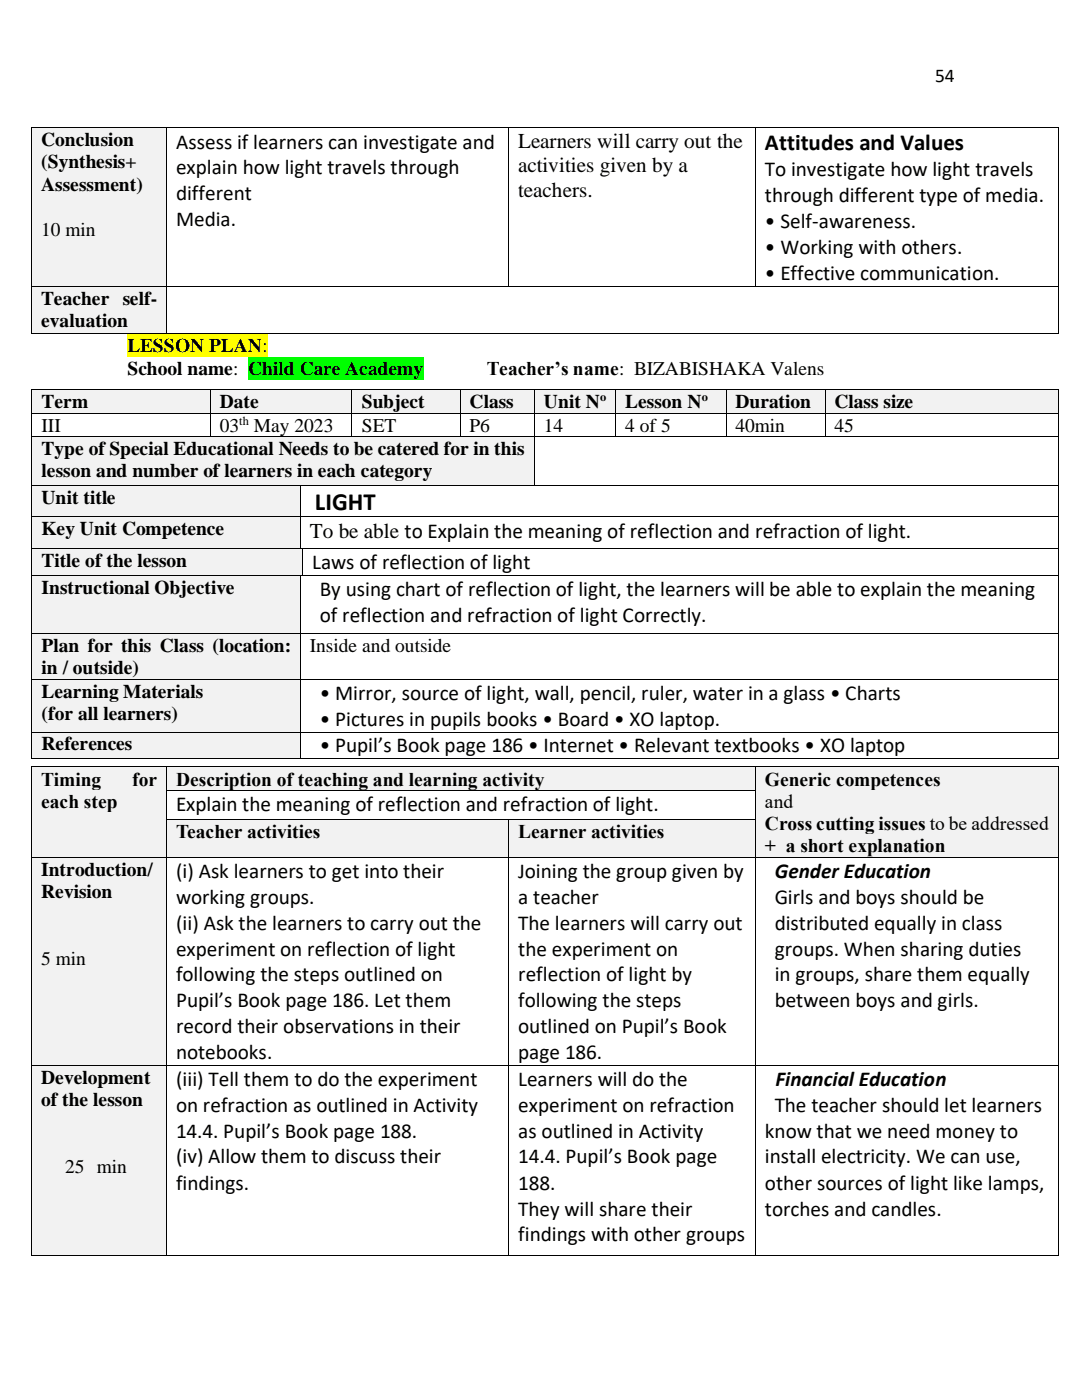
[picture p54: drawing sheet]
<svg xmlns="http://www.w3.org/2000/svg" width="216mm" height="279mm" viewBox="0 0 216 279" stroke-linecap="round" stroke-linejoin="round" font-family="sans-serif">
<defs><g id="words">
<text font-size="4.9" x="62.8" y="101.7">LIGHT</text>
<text font-size="4.6" x="152.6" y="29.9">Attitudes and Values</text>
<g font-size="4.2">
<text x="35.1" y="29.6">Assess if learners can investigate and</text>
<text x="103.4" y="29.6">Learners will carry out the</text>
<text x="35.1" y="34.8">explain how light travels through</text>
<text x="103.4" y="34.4">activities given by a</text>
<text x="152.6" y="35.2">To investigate how light travels</text>
<text x="35.1" y="40">different</text>
<text x="103.4" y="39.3">teachers.</text>
<text x="152.6" y="40.4">through different type of media.</text>
<text x="35.1" y="45.1">Media.</text>
<text x="152.6" y="45.5">• Self-awareness.</text>
<text x="152.6" y="50.7">• Working with others.</text>
<text x="152.6" y="55.8">• Effective communication.</text>
<text x="61.9" y="107.3">To be able to Explain the meaning of reflection and refraction of light.</text>
<text x="62.3" y="113.6">Laws of reflection of light</text>
<text x="63.8" y="118.9">By using chart of reflection of light, the learners will be able to explain the meaning</text>
<text x="63.8" y="124.1">of reflection and refraction of light Correctly.</text>
<text x="63.8" y="139.7">• Mirror, source of light, wall, pencil, ruler, water in a glass • Charts</text>
<text x="63.8" y="144.9">• Pictures in pupils books • Board • XO laptop.</text>
<text x="63.8" y="150.1">• Pupil’s Book page 186 • Internet • Relevant textbooks • XO laptop</text>
<text x="35.1" y="161.8">Explain the meaning of reflection and refraction of light.</text>
<text x="35.1" y="175.2">(i) Ask learners to get into their</text>
<text x="103.4" y="175.2">Joining the group given by</text>
<text x="154.6" y="175.2">Gender Education</text>
<text x="35.1" y="180.4">working groups.</text>
<text x="35.1" y="185.5">(ii) Ask the learners to carry out the</text>
<text x="103.4" y="180.4">a teacher</text>
<text x="103.4" y="185.5">The learners will carry out</text>
<text x="154.6" y="180.4">Girls and boys should be</text>
<text x="154.6" y="185.5">distributed equally in class</text>
<text x="35.1" y="190.7">experiment on reflection of light</text>
<text x="103.4" y="190.7">the experiment on</text>
<text x="154.6" y="190.7">groups. When sharing duties</text>
<text x="35.1" y="195.9">following the steps outlined on</text>
<text x="103.4" y="195.9">reflection of light by</text>
<text x="154.6" y="195.9">in groups, share them equally</text>
<text x="35.1" y="201.1">Pupil’s Book page 186. Let them</text>
<text x="103.4" y="201.1">following the steps</text>
<text x="154.6" y="201.1">between boys and girls.</text>
<text x="35.1" y="206.2">record their observations in their</text>
<text x="103.4" y="206.2">outlined on Pupil’s Book</text>
<text x="35.1" y="211.4">notebooks.</text>
<text x="103.4" y="211.4">page 186.</text>
<text x="35.1" y="216.8">(iii) Tell them to do the experiment</text>
<text x="35.1" y="221.9">on refraction as outlined in Activity</text>
<text x="103.4" y="216.8">Learners will do the</text>
<text x="103.4" y="221.9">experiment on refraction</text>
<text x="154.6" y="221.9">The teacher should let learners</text>
<text x="154.8" y="216.8">Financial Education</text>
<text x="35.1" y="227.1">14.4. Pupil’s Book page 188.</text>
<text x="103.4" y="227.1">as outlined in Activity</text>
<text x="152.6" y="227.1">know that we need money to</text>
<text x="35.1" y="232.2">(iv) Allow them to discuss their</text>
<text x="103.4" y="232.2">14.4. Pupil’s Book page</text>
<text x="152.6" y="232.2">install electricity. We can use,</text>
<text x="35.1" y="237.4">findings.</text>
<text x="103.4" y="237.4">188.</text>
<text x="152.6" y="237.4">other sources of light like lamps,</text>
<text x="103.4" y="242.6">They will share their</text>
<text x="152.6" y="242.6">torches and candles.</text>
<text x="103.4" y="247.7">findings with other groups</text>
</g>
<g font-size="3.9">
<text x="186.6" y="16.4">54</text>
<text x="8.2" y="29.2">Conclusion</text>
<text x="8.2" y="33.6">(Synthesis+</text>
<text x="8.2" y="38.1">Assessment)</text>
<text x="8.2" y="47">10 min</text>
<text x="8.2" y="60.8">Teacher self-</text>
<text x="8.2" y="65.3">evaluation</text>
<text x="25.4" y="70.3">LESSON PLAN:</text>
<text x="25.4" y="74.8">School name:</text>
<text x="49.5" y="74.8">Child Care Academy</text>
<text x="97.1" y="74.8">Teacher’s name: BIZABISHAKA Valens</text>
<text x="8.3" y="81.5">Term</text>
<text x="43.9" y="81.5">Date</text>
<text x="72.2" y="81.5">Subject</text>
<text x="93.7" y="81.5">Class</text>
<text x="108.5" y="81.5">Unit N</text>
<text x="124.8" y="81.5">Lesson N</text>
<text x="146.7" y="81.5">Duration</text>
<text x="166.5" y="81.5">Class size</text>
<text x="8.3" y="86.2">III</text>
<text x="43.9" y="86.2">03</text>
<text x="50.6" y="86.2">May 2023</text>
<text x="72.2" y="86.2">SET</text>
<text x="93.7" y="86.2">P6</text>
<text x="108.5" y="86.2">14</text>
<text x="124.8" y="86.2">4 of 5</text>
<text x="146.7" y="86.2">40min</text>
<text x="166.5" y="86.2">45</text>
<text x="8.3" y="90.8">Type of Special Educational Needs to be catered for in this</text>
<text x="8.3" y="95.3">lesson and number of learners in each category</text>
<text x="8.3" y="100.6">Unit title</text>
<text x="8.3" y="106.8">Key Unit Competence</text>
<text x="8.3" y="113.2">Title of the lesson</text>
<text x="8.3" y="118.5">Instructional Objective</text>
<text x="8.3" y="130.1">Plan for this Class (location:</text>
<text x="61.9" y="130.1">Inside and outside</text>
<text x="8.3" y="134.5">in / outside)</text>
<text x="8.3" y="139.2">Learning Materials</text>
<text x="8.3" y="143.7">(for all learners)</text>
<text x="8.3" y="149.7">References</text>
<text x="8.2" y="156.8">Timing</text>
<text x="8.2" y="161.2">each step</text>
<text x="26.4" y="156.8">for</text>
<text x="35.1" y="156.8">Description of teaching and learning activity</text>
<text x="152.6" y="156.8">Generic competences</text>
<text x="152.6" y="161.2">and</text>
<text x="35.1" y="167.3">Teacher activities</text>
<text x="103.4" y="167.3">Learner activities</text>
<text x="152.6" y="165.7">Cross cutting issues to be addressed</text>
<text x="152.6" y="170.1">+ a short explanation</text>
<text x="8.2" y="174.8">Introduction/</text>
<text x="8.2" y="179.3">Revision</text>
<text x="8.2" y="192.6">5 min</text>
<text x="8.2" y="216.3">Development</text>
<text x="8.2" y="220.7">of the lesson</text>
<text x="13" y="234.1">25 min</text>
</g>
<g font-size="2.5">
<text x="119.7" y="79.9">o</text>
<text x="140" y="79.9">o</text>
<text x="47.7" y="84.8">th</text>
</g>
</g></defs>
<path d="M25.4 66.7h28v4.5h-28z" fill-rule="evenodd" fill="#ff0"/>
<path d="M49.5 71.2h35v4.5h-35z" fill-rule="evenodd" fill="#0f0"/>
<g fill="#f2f2f2">
<path d="M6.4 77.9h35.4v4.5h-35.4z" fill-rule="evenodd"/>
<path d="M8.3 77.9h31.8v4.5h-31.8z" fill-rule="evenodd"/>
<path d="M42 77.9h28.1v4.5h-28.1z" fill-rule="evenodd"/>
<path d="M43.9 77.9h24.4v4.5h-24.4z" fill-rule="evenodd"/>
<path d="M70.3 77.9h21.5v4.5h-21.5z" fill-rule="evenodd"/>
<path d="M72.2 77.9h17.7v4.5h-17.7z" fill-rule="evenodd"/>
<path d="M91.9 77.9h14.6v4.5h-14.6z" fill-rule="evenodd"/>
<path d="M93.7 77.9h11v4.5h-11z" fill-rule="evenodd"/>
<path d="M106.7 77.9h16v4.5h-16z" fill-rule="evenodd"/>
<path d="M108.5 77.9h12.5v4.5h-12.5z" fill-rule="evenodd"/>
<path d="M122.9 77.9h21.9v4.5h-21.9z" fill-rule="evenodd"/>
<path d="M124.8 77.9h18.1v4.5h-18.1z" fill-rule="evenodd"/>
<path d="M145 77.9h19.6v4.5h-19.6z" fill-rule="evenodd"/>
<path d="M146.7 77.9h16v4.5h-16z" fill-rule="evenodd"/>
<path d="M164.7 77.9h46.4v4.5h-46.4z" fill-rule="evenodd"/>
<path d="M166.5 77.9h42.9v4.5h-42.9z" fill-rule="evenodd"/>
</g>
<g fill="#000">
<path d="M6.3 77.7h.1v.2h-.1z" fill-rule="evenodd"/>
<path d="M6.3 77.7h.1v.2h-.1z" fill-rule="evenodd"/>
<path d="M41.8 77.7h.2v.2h-.2z" fill-rule="evenodd"/>
<path d="M70.1 77.7h.2v.2h-.2z" fill-rule="evenodd"/>
<path d="M91.8 77.7h.1v.2h-.1z" fill-rule="evenodd"/>
<path d="M106.5 77.7h.2v.2h-.2z" fill-rule="evenodd"/>
<path d="M122.7 77.7h.2v.2h-.2z" fill-rule="evenodd"/>
<path d="M144.8 77.7h.2v.2h-.2z" fill-rule="evenodd"/>
<path d="M164.6 77.7h.1v.2h-.1z" fill-rule="evenodd"/>
<path d="M211.1 77.7h.2v.2h-.2z" fill-rule="evenodd"/>
<path d="M211.1 77.7h.2v.2h-.2z" fill-rule="evenodd"/>
<path d="M6.3 82.4h.1v.2h-.1z" fill-rule="evenodd"/>
<path d="M41.8 82.4h.2v.2h-.2z" fill-rule="evenodd"/>
<path d="M70.1 82.4h.2v.2h-.2z" fill-rule="evenodd"/>
<path d="M91.8 82.4h.1v.2h-.1z" fill-rule="evenodd"/>
<path d="M106.5 82.4h.2v.2h-.2z" fill-rule="evenodd"/>
<path d="M122.7 82.4h.2v.2h-.2z" fill-rule="evenodd"/>
<path d="M144.8 82.4h.2v.2h-.2z" fill-rule="evenodd"/>
<path d="M164.6 82.4h.1v.2h-.1z" fill-rule="evenodd"/>
<path d="M211.1 82.4h.2v.2h-.2z" fill-rule="evenodd"/>
</g>
<g fill="none" stroke="#000" stroke-width=".2">
<path d="M6.3 77.9v4.5M6.4 77.8h35.4M41.9 77.9v4.5M42 77.8h28.1M70.2 77.9v4.5M70.3 77.8h21.5M91.8 77.9v4.5M91.9 77.8h14.6M106.6 77.9v4.5M106.7 77.8h16M122.8 77.9v4.5M122.9 77.8h21.9"/>
<path d="M144.9 77.9v4.5M145 77.8h19.6M164.6 77.9v4.5M164.7 77.8h46.4M211.2 77.9v4.5M6.3 82.6v4.5M6.4 82.5h35.4M41.9 82.6v4.5M42 82.5h28.1M70.2 82.6v4.5M70.3 82.5h21.5M91.8 82.6v4.5"/>
<path d="M91.9 82.5h14.6M106.6 82.6v4.5M106.7 82.5h16M122.8 82.6v4.5M122.9 82.5h21.9M144.9 82.6v4.5M145 82.5h19.6M164.6 82.6v4.5M164.7 82.5h46.4M211.2 82.6v4.5"/>
</g>
<g fill="#f2f2f2">
<path d="M6.4 87.3h100.1v9.6h-100.1z" fill-rule="evenodd"/>
<path d="M8.3 87.3h96.4v4.4h-96.4z" fill-rule="evenodd"/>
<path d="M8.3 91.7h96.4v4.5h-96.4z" fill-rule="evenodd"/>
</g>
<g fill="#000">
<path d="M6.3 87.1h.1v.2h-.1z" fill-rule="evenodd"/>
<path d="M41.8 87.1h.2v.2h-.2z" fill-rule="evenodd"/>
<path d="M70.1 87.1h.2v.2h-.2z" fill-rule="evenodd"/>
<path d="M91.8 87.1h.1v.2h-.1z" fill-rule="evenodd"/>
<path d="M106.5 87.1h.2v.2h-.2z" fill-rule="evenodd"/>
<path d="M122.7 87.1h.2v.2h-.2z" fill-rule="evenodd"/>
<path d="M144.8 87.1h.2v.2h-.2z" fill-rule="evenodd"/>
<path d="M164.6 87.1h.1v.2h-.1z" fill-rule="evenodd"/>
<path d="M211.1 87.1h.2v.2h-.2z" fill-rule="evenodd"/>
</g>
<path d="M6.3 87.3v9.6M6.4 87.2h35.4M42 87.2h28.1M70.3 87.2h21.5M91.9 87.2h14.6M106.6 87.3v9.6M106.7 87.2h16M122.9 87.2h21.9M145 87.2h19.6M164.7 87.2h46.4M211.2 87.3v9.6" fill="none" stroke="#000" stroke-width=".2"/>
<g fill="#f2f2f2">
<path d="M6.4 97h53.5v6h-53.5z" fill-rule="evenodd"/>
<path d="M8.3 97h49.8v4.5h-49.8z" fill-rule="evenodd"/>
</g>
<g fill="#000">
<path d="M6.3 96.9h.1v.1h-.1z" fill-rule="evenodd"/>
<path d="M59.9 96.9h.2v.1h-.2z" fill-rule="evenodd"/>
<path d="M106.5 96.9h.2v.1h-.2z" fill-rule="evenodd"/>
<path d="M211.1 96.9h.2v.1h-.2z" fill-rule="evenodd"/>
</g>
<path d="M6.3 97v6M6.4 97h53.5M60 97v6M60.1 97h46.4M106.7 97h104.4M211.2 97v6" fill="none" stroke="#000" stroke-width=".2"/>
<g fill="#f2f2f2">
<path d="M6.4 103.2h53.5v6.2h-53.5z" fill-rule="evenodd"/>
<path d="M8.3 103.2h49.8v4.5h-49.8z" fill-rule="evenodd"/>
</g>
<g fill="#000">
<path d="M6.3 103h.1v.2h-.1z" fill-rule="evenodd"/>
<path d="M59.9 103h.2v.2h-.2z" fill-rule="evenodd"/>
<path d="M211.1 103h.2v.2h-.2z" fill-rule="evenodd"/>
</g>
<path d="M6.3 103.2v6.2M6.4 103.1h53.5M60 103.2v6.2M60.1 103.1h151M211.2 103.2v6.2" fill="none" stroke="#000" stroke-width=".2"/>
<g fill="#f2f2f2">
<path d="M6.4 109.6h53.9v5.2h-53.9z" fill-rule="evenodd"/>
<path d="M8.3 109.6h50.1v4.5h-50.1z" fill-rule="evenodd"/>
</g>
<g fill="#000">
<path d="M6.3 109.4h.1v.2h-.1z" fill-rule="evenodd"/>
<path d="M59.9 109.4h.2v.2h-.2z" fill-rule="evenodd"/>
<path d="M60.1 109.4h.2v.2h-.2z" fill-rule="evenodd"/>
<path d="M60.3 109.4h.1v.2h-.1z" fill-rule="evenodd"/>
<path d="M211.1 109.4h.2v.2h-.2z" fill-rule="evenodd"/>
</g>
<path d="M6.3 109.6v5.2M6.4 109.5h53.5M60.4 109.6v5.2M60.4 109.5h150.7M211.2 109.6v5.2" fill="none" stroke="#000" stroke-width=".2"/>
<g fill="#f2f2f2">
<path d="M6.4 115h53.5v11.3h-53.5z" fill-rule="evenodd"/>
<path d="M8.3 115h49.8v4.4h-49.8z" fill-rule="evenodd"/>
</g>
<g fill="#000">
<path d="M6.3 114.8h.1v.2h-.1z" fill-rule="evenodd"/>
<path d="M59.9 114.8h.2v.2h-.2z" fill-rule="evenodd"/>
<path d="M60.1 114.8h.2v.2h-.2z" fill-rule="evenodd"/>
<path d="M60.3 114.8h.1v.2h-.1z" fill-rule="evenodd"/>
<path d="M211.1 114.8h.2v.2h-.2z" fill-rule="evenodd"/>
</g>
<path d="M6.3 115v11.3M6.4 114.9h53.5M60 115v11.3M60.4 114.9h150.7M211.2 115v11.3" fill="none" stroke="#000" stroke-width=".2"/>
<g fill="#f2f2f2">
<path d="M6.4 126.5h53.5v8.9h-53.5z" fill-rule="evenodd"/>
<path d="M8.3 126.5h49.8v4.5h-49.8z" fill-rule="evenodd"/>
<path d="M8.3 131h49.8v4.4h-49.8z" fill-rule="evenodd"/>
</g>
<g fill="#000">
<path d="M6.3 126.3h.1v.2h-.1z" fill-rule="evenodd"/>
<path d="M59.9 126.3h.2v.2h-.2z" fill-rule="evenodd"/>
<path d="M211.1 126.3h.2v.2h-.2z" fill-rule="evenodd"/>
</g>
<path d="M6.3 126.5v8.9M6.4 126.4h53.5M60 126.5v8.9M60.1 126.4h151M211.2 126.5v8.9" fill="none" stroke="#000" stroke-width=".2"/>
<g fill="#f2f2f2">
<path d="M6.4 135.6h53.5v10.4h-53.5z" fill-rule="evenodd"/>
<path d="M8.3 135.6h49.8v4.5h-49.8z" fill-rule="evenodd"/>
<path d="M8.3 140.1h49.8v4.5h-49.8z" fill-rule="evenodd"/>
</g>
<g fill="#000">
<path d="M6.3 135.4h.1v.2h-.1z" fill-rule="evenodd"/>
<path d="M59.9 135.4h.2v.2h-.2z" fill-rule="evenodd"/>
<path d="M211.1 135.4h.2v.2h-.2z" fill-rule="evenodd"/>
</g>
<path d="M6.3 135.6v10.4M6.4 135.5h53.5M60 135.6v10.4M60.1 135.5h151M211.2 135.6v10.4" fill="none" stroke="#000" stroke-width=".2"/>
<g fill="#f2f2f2">
<path d="M6.4 146.2h53.5v5.1h-53.5z" fill-rule="evenodd"/>
<path d="M8.3 146.2h49.8v4.4h-49.8z" fill-rule="evenodd"/>
</g>
<g fill="#000">
<path d="M6.3 146h.1v.2h-.1z" fill-rule="evenodd"/>
<path d="M6.3 151.3h.1v.2h-.1z" fill-rule="evenodd"/>
<path d="M6.3 151.3h.1v.2h-.1z" fill-rule="evenodd"/>
<path d="M59.9 146h.2v.2h-.2z" fill-rule="evenodd"/>
<path d="M59.9 151.3h.2v.2h-.2z" fill-rule="evenodd"/>
<path d="M211.1 146h.2v.2h-.2z" fill-rule="evenodd"/>
<path d="M211.1 151.3h.2v.2h-.2z" fill-rule="evenodd"/>
<path d="M211.1 151.3h.2v.2h-.2z" fill-rule="evenodd"/>
</g>
<path d="M6.3 146.2v5.1M6.4 146.1h53.5M6.4 151.4h53.5M60 146.2v5.1M60.1 146.1h151M60.1 151.4h151M211.2 146.2v5.1" fill="none" stroke="#000" stroke-width=".2"/>
<g fill="#f2f2f2">
<path d="M6.4 25.6h26.8v31.4h-26.8z" fill-rule="evenodd"/>
<path d="M8.2 25.6h23.1v4.5h-23.1z" fill-rule="evenodd"/>
<path d="M8.2 30.1h23.1v4.4h-23.1z" fill-rule="evenodd"/>
<path d="M8.2 34.5h23.1v4.5h-23.1z" fill-rule="evenodd"/>
<path d="M8.2 39h23.1v4.4h-23.1z" fill-rule="evenodd"/>
<path d="M8.2 43.4h23.1v4.5h-23.1z" fill-rule="evenodd"/>
</g>
<g fill="#000">
<path d="M6.3 25.4h.1v.2h-.1z" fill-rule="evenodd"/>
<path d="M6.3 25.4h.1v.2h-.1z" fill-rule="evenodd"/>
<path d="M33.2 25.4h.2v.2h-.2z" fill-rule="evenodd"/>
<path d="M101.5 25.4h.1v.2h-.1z" fill-rule="evenodd"/>
<path d="M150.7 25.4h.2v.2h-.2z" fill-rule="evenodd"/>
<path d="M211 25.4h.2v.2h-.2z" fill-rule="evenodd"/>
<path d="M211 25.4h.2v.2h-.2z" fill-rule="evenodd"/>
</g>
<path d="M6.3 25.6v31.4M6.4 25.5h26.8M33.3 25.6v31.4M33.4 25.5h68.1M101.6 25.6v31.4M101.6 25.5h49.1M150.8 25.6v31.4M150.9 25.5h60.1M211.1 25.6v31.4" fill="none" stroke="#000" stroke-width=".2"/>
<g fill="#f2f2f2">
<path d="M6.4 57.2h26.8v9.3h-26.8z" fill-rule="evenodd"/>
<path d="M8.2 57.2h23.1v4.5h-23.1z" fill-rule="evenodd"/>
<path d="M8.2 61.7h23.1v4.5h-23.1z" fill-rule="evenodd"/>
</g>
<g fill="#000">
<path d="M6.3 57h.1v.2h-.1z" fill-rule="evenodd"/>
<path d="M33.2 57h.2v.2h-.2z" fill-rule="evenodd"/>
<path d="M101.5 57h.1v.2h-.1z" fill-rule="evenodd"/>
<path d="M150.7 57h.2v.2h-.2z" fill-rule="evenodd"/>
<path d="M211 57h.2v.2h-.2z" fill-rule="evenodd"/>
<path d="M6.3 66.5h.1v.2h-.1z" fill-rule="evenodd"/>
<path d="M6.3 66.5h.1v.2h-.1z" fill-rule="evenodd"/>
<path d="M33.2 66.5h.2v.2h-.2z" fill-rule="evenodd"/>
<path d="M211 66.5h.2v.2h-.2z" fill-rule="evenodd"/>
<path d="M211 66.5h.2v.2h-.2z" fill-rule="evenodd"/>
</g>
<path d="M6.3 57.2v9.3M6.4 57.1h26.8M33.3 57.2v9.3M33.4 57.1h68.1M101.6 57.1h49.1M150.9 57.1h60.1M211.1 57.2v9.3M6.4 66.6h26.8M33.4 66.6h177.6" fill="none" stroke="#000" stroke-width=".2"/>
<g fill="#f2f2f2">
<path d="M6.4 153.2h26.8v17.8h-26.8z" fill-rule="evenodd"/>
<path d="M8.2 153.2h23.1v4.5h-23.1z" fill-rule="evenodd"/>
<path d="M8.2 157.7h23.1v4.4h-23.1z" fill-rule="evenodd"/>
<path d="M8.2 162.1h23.1v4.5h-23.1z" fill-rule="evenodd"/>
<path d="M8.2 166.6h23.1v4.4h-23.1z" fill-rule="evenodd"/>
<path d="M33.4 153.2h117.3v4.5h-117.3z" fill-rule="evenodd"/>
<path d="M35.1 153.2h113.7v4.5h-113.7z" fill-rule="evenodd"/>
<path d="M150.9 153.2h60.1v17.8h-60.1z" fill-rule="evenodd"/>
<path d="M152.6 153.2h56.6v4.5h-56.6z" fill-rule="evenodd"/>
<path d="M152.6 157.7h56.6v4.4h-56.6z" fill-rule="evenodd"/>
<path d="M152.6 162.1h56.6v4.5h-56.6z" fill-rule="evenodd"/>
<path d="M152.6 166.6h56.6v4.4h-56.6z" fill-rule="evenodd"/>
</g>
<g fill="#000">
<path d="M6.3 153h.1v.2h-.1z" fill-rule="evenodd"/>
<path d="M6.3 153h.1v.2h-.1z" fill-rule="evenodd"/>
<path d="M6.3 157.7h.1v.1h-.1z" fill-rule="evenodd"/>
<path d="M33.2 153h.2v.2h-.2z" fill-rule="evenodd"/>
<path d="M33.2 157.7h.2v.1h-.2z" fill-rule="evenodd"/>
<path d="M150.7 153h.2v.2h-.2z" fill-rule="evenodd"/>
<path d="M150.7 157.7h.2v.1h-.2z" fill-rule="evenodd"/>
<path d="M211 153h.2v.2h-.2z" fill-rule="evenodd"/>
<path d="M211 153h.2v.2h-.2z" fill-rule="evenodd"/>
<path d="M211 157.7h.2v.1h-.2z" fill-rule="evenodd"/>
</g>
<path d="M6.3 153.2v4.5M6.3 157.8v5.7M6.4 153.1h26.8M33.3 153.2v4.5M33.3 157.8v5.7M33.4 153.1h117.3M33.4 157.7h117.3M150.8 153.2v4.5M150.8 157.8v5.7M150.9 153.1h60.1M211.1 153.2v4.5M211.1 157.8v5.7" fill="none" stroke="#000" stroke-width=".2"/>
<g fill="#f2f2f2">
<path d="M33.4 163.7h68.1v7.3h-68.1z" fill-rule="evenodd"/>
<path d="M35.1 163.7h64.5v4.5h-64.5z" fill-rule="evenodd"/>
<path d="M101.6 163.7h49.1v7.3h-49.1z" fill-rule="evenodd"/>
<path d="M103.4 163.7h45.4v4.5h-45.4z" fill-rule="evenodd"/>
</g>
<g fill="#000">
<path d="M6.3 163.5h.1v.2h-.1z" fill-rule="evenodd"/>
<path d="M33.2 163.5h.2v.2h-.2z" fill-rule="evenodd"/>
<path d="M101.5 163.5h.1v.2h-.1z" fill-rule="evenodd"/>
<path d="M150.7 163.5h.2v.2h-.2z" fill-rule="evenodd"/>
<path d="M211 163.5h.2v.2h-.2z" fill-rule="evenodd"/>
</g>
<path d="M6.3 163.7v7.3M33.3 163.7v7.3M33.4 163.6h68.1M101.6 163.7v7.3M101.6 163.6h49.1M150.8 163.7v7.3M211.1 163.7v7.3" fill="none" stroke="#000" stroke-width=".2"/>
<g fill="#f2f2f2">
<path d="M6.4 171.2h26.8v41.3h-26.8z" fill-rule="evenodd"/>
<path d="M8.2 171.2h23.1v4.4h-23.1z" fill-rule="evenodd"/>
<path d="M8.2 175.6h23.1v4.5h-23.1z" fill-rule="evenodd"/>
<path d="M8.2 180.1h23.1v4.5h-23.1z" fill-rule="evenodd"/>
<path d="M8.2 184.6h23.1v4.5h-23.1z" fill-rule="evenodd"/>
<path d="M8.2 189.1h23.1v4.4h-23.1z" fill-rule="evenodd"/>
</g>
<g fill="#000">
<path d="M6.3 171h.1v.2h-.1z" fill-rule="evenodd"/>
<path d="M33.2 171h.2v.2h-.2z" fill-rule="evenodd"/>
<path d="M101.5 171h.1v.2h-.1z" fill-rule="evenodd"/>
<path d="M150.7 171h.2v.2h-.2z" fill-rule="evenodd"/>
<path d="M211 171h.2v.2h-.2z" fill-rule="evenodd"/>
</g>
<path d="M6.3 171.2v41.3M6.4 171.1h26.8M33.3 171.2v41.3M33.4 171.1h68.1M101.6 171.2v41.3M101.6 171.1h49.1M150.8 171.2v41.3M150.9 171.1h60.1M211.1 171.2v41.3" fill="none" stroke="#000" stroke-width=".2"/>
<g fill="#f2f2f2">
<path d="M6.4 212.7h26.8v37.8h-26.8z" fill-rule="evenodd"/>
<path d="M8.2 212.7h23.1v4.5h-23.1z" fill-rule="evenodd"/>
<path d="M8.2 217.2h23.1v4.4h-23.1z" fill-rule="evenodd"/>
<path d="M8.2 221.6h23.1v4.5h-23.1z" fill-rule="evenodd"/>
<path d="M8.2 226.1h23.1v4.4h-23.1z" fill-rule="evenodd"/>
<path d="M8.2 230.5h23.1v4.5h-23.1z" fill-rule="evenodd"/>
</g>
<g fill="#000">
<path d="M6.3 212.5h.1v.2h-.1z" fill-rule="evenodd"/>
<path d="M33.2 212.5h.2v.2h-.2z" fill-rule="evenodd"/>
<path d="M101.5 212.5h.1v.2h-.1z" fill-rule="evenodd"/>
<path d="M150.7 212.5h.2v.2h-.2z" fill-rule="evenodd"/>
<path d="M211 212.5h.2v.2h-.2z" fill-rule="evenodd"/>
<path d="M6.3 250.5h.1v.1h-.1z" fill-rule="evenodd"/>
<path d="M6.3 250.5h.1v.1h-.1z" fill-rule="evenodd"/>
<path d="M33.2 250.5h.2v.1h-.2z" fill-rule="evenodd"/>
<path d="M101.5 250.5h.1v.1h-.1z" fill-rule="evenodd"/>
<path d="M150.7 250.5h.2v.1h-.2z" fill-rule="evenodd"/>
<path d="M211 250.5h.2v.1h-.2z" fill-rule="evenodd"/>
<path d="M211 250.5h.2v.1h-.2z" fill-rule="evenodd"/>
</g>
<g fill="none" stroke="#000" stroke-width=".2">
<path d="M6.3 212.7v37.8M6.4 212.6h26.8M33.3 212.7v37.8M33.4 212.6h68.1M101.6 212.7v37.8M101.6 212.6h49.1M150.8 212.7v37.8M150.9 212.6h60.1M211.1 212.7v37.8M6.4 250.6h26.8M33.4 250.6h68.1M101.6 250.6h49.1"/>
<path d="M150.9 250.6h60.1"/>
</g>
<use href="#words"/>
</svg>
